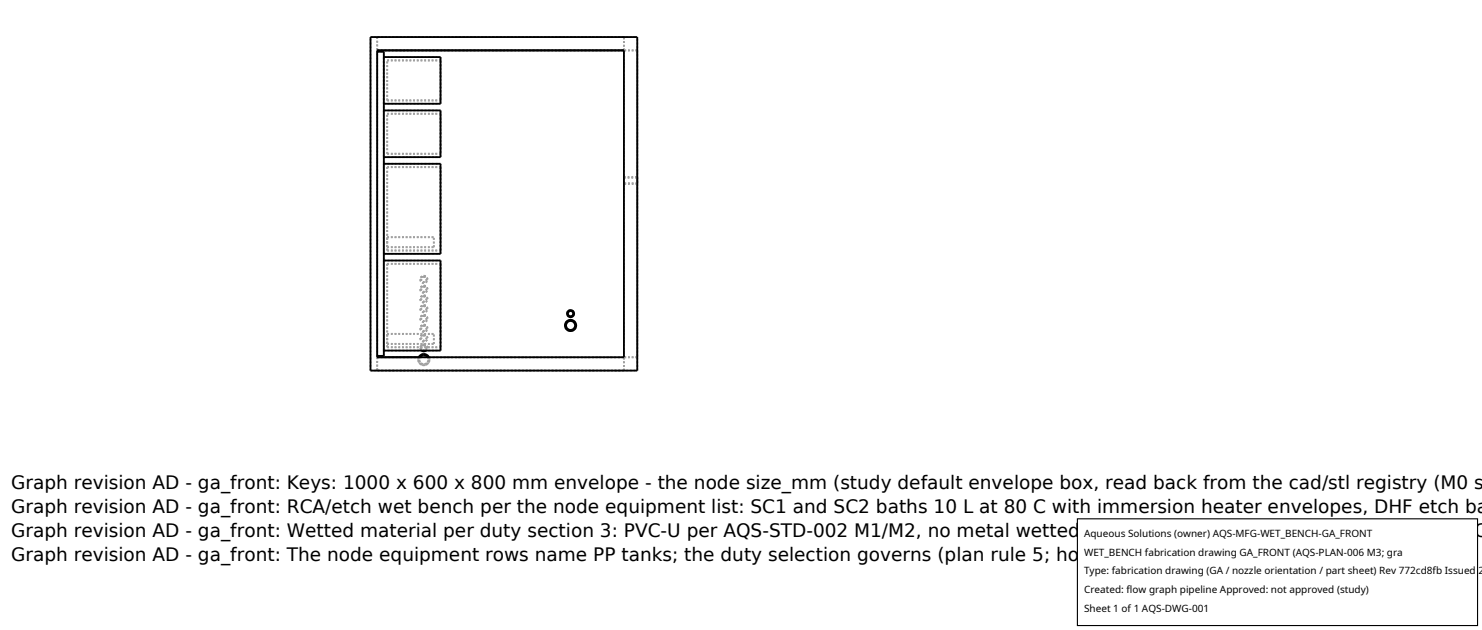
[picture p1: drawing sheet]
<svg xmlns="http://www.w3.org/2000/svg" width="212mm" height="90mm" viewBox="0 0 212 90" stroke-linecap="round" stroke-linejoin="round" font-family="sans-serif">
<defs><g id="words">
<g font-size="2.6">
<text x="1.6" y="69.8">Graph revision AD - ga_front: Keys: 1000 x 600 x 800 mm envelope - the node size_mm (study default envelope box, read back from the cad/stl registry (M0 s</text>
<text x="1.6" y="73.3">Graph revision AD - ga_front: RCA/etch wet bench per the node equipment list: SC1 and SC2 baths 10 L at 80 C with immersion heater envelopes, DHF etch ba</text>
<text x="1.6" y="76.7">Graph revision AD - ga_front: Wetted material per duty section 3: PVC-U per AQS-STD-002 M1/M2, no metal wetted part; above 60 C the thermoplastic is CPVC</text>
<text x="1.6" y="80.2">Graph revision AD - ga_front: The node equipment rows name PP tanks; the duty selection governs (plan rule 5; hold W12)</text>
</g>
<g font-size="1.4">
<text x="154.8" y="76.6">Aqueous Solutions (owner) AQS-MFG-WET_BENCH-GA_FRONT</text>
<text x="154.8" y="79.3">WET_BENCH fabrication drawing GA_FRONT (AQS-PLAN-006 M3; gra</text>
<text x="154.8" y="82">Type: fabrication drawing (GA / nozzle orientation / part sheet) Rev 772cd8fb Issued 2</text>
<text x="154.8" y="84.7">Created: flow graph pipeline Approved: not approved (study)</text>
<text x="154.8" y="87.4">Sheet 1 of 1 AQS-DWG-001</text>
</g>
</g></defs>
<g fill="none" stroke="#a0a0a0" stroke-width=".26" stroke-dasharray=".3 .3" stroke-linecap="butt">
<path d="M52.9 5.3h38.1M53.9 7.2h35.2M53.9 5.3v1.9M53.9 5.3h35.2M53.9 7.4h.9M54.8 14.8v-6.7M54.8 15.8h8.1M54.8 14.8h8.1M54.8 8.1h8.1M55.3 16.2h7.6M55.3 8.6h7.6M55.3 14.3h7.6"/>
<path d="M55.3 14.3v-5.7M62.9 14.8v-6.7M62.9 16.2v5.8M62.9 8.6v5.7M89.1 5.3h-35.2M89.1 7.2v-1.9M91 7.2v43.8M91 7.2h-1.9M54.8 36.2v-12.8M54.8 22.4v-6.6M54.8 37.2h8.1M54.8 36.2h8.1"/>
<path d="M54.8 23.4h8.1M54.8 22.4h8.1M55.3 37.7h7.6M55.3 23.9h7.6M55.3 35.8h7.6M55.3 35.8v-11.9M55.3 22h7.6M55.3 22v-5.8M55.3 35.3v-1.4M55.3 35.3h6.7M55.3 33.9h6.7M60.5 39.4l.4 .1 .1 .4-.1 .4-.4 .1-.4-.2-.1-.3 .2-.4 .3-.1"/>
<path d="M60.5 39.5l.3 .1 .1 .3-.1 .3-.3 .1-.2-.1-.1-.3 .1-.3 .2-.1M62 35.3v-1.4M62.9 36.2v-12.8M62.9 22.4v-6.6M62.9 37.7v11.9M62.9 23.9v11.9M89.1 25.3h1.9M89.1 25.3v1M89.1 26.3v-1M89.1 25.4h1.9M89.1 25.4v.7M89.1 26.1v-.7"/>
<path d="M91 25.3v1M91 26.3v-1M91 25.4v.7M91 26.1v-.7M91 26.3h-1.9M91 26.1h-1.9M52.9 52.9h38.1M52.9 52.9v-47.6M53.9 52.9h35.2M53.9 51h5.9M53.9 51v-43.8M53.9 51h35.2"/>
<path d="M53.9 51v1.9M53.9 50.8v-43.4M53.9 50.8h.9M54.8 50.8v-43.4M54.8 50.1v-12.9M54.8 50.1h8.1M55.3 49.6h7.6M55.3 49.6v-11.9M55.3 49.1v-1.4M55.3 49.1h6.7M55.3 47.7h6.7M59.8 51l.3-.3 .4-.1"/>
<path d="M59.8 51l-.1 .4 .1 .4 .3 .2 .4 .2 .4-.1 .3-.3 .1-.4v-.4M60 51l.2-.2 .3-.1M60 51h1.1M60 51l-.1 .3 .1 .4 .2 .2 .3 .1 .3-.1 .3-.2 .1-.4-.1-.3M60.2 50.1l-.2-.3 .1-.3 .1-.3h.3M60.5 50.6l.5 .1 .3 .3M60.5 50.7l.4 .1 .2 .2M60.5 49.2h.3l.2 .3v.3l-.1 .3M60.5 49.2l.4 .1 .1 .4-.1 .3-.4 .2-.3-.2-.2-.3 .1-.4 .4-.1M60.5 49.3l.3 .1 .1 .3-.1 .2-.3 .1-.2-.1-.1-.2 .1-.3 .2-.1M60.5 42.2l.4 .1 .1 .4-.1 .3-.4 .2-.3-.1-.2-.4 .1-.3 .4-.2M60.5 42.3l.3 .1 .1 .3-.1 .3-.3 .1-.2-.1-.1-.3 .1-.3 .2-.1"/>
<path d="M60.5 40.8l.4 .1 .1 .4-.1 .3-.4 .2-.3-.2-.2-.3 .2-.4 .3-.1M60.5 40.9l.3 .1 .1 .3-.1 .3-.3 .1-.2-.2-.1-.2 .1-.3 .2-.1M60.5 47.8l.4 .1 .1 .4-.1 .3-.4 .2-.3-.2-.2-.4 .2-.3 .3-.1M60.5 47.9l.3 .1 .1 .3-.1 .3h-.3l-.2-.1-.1-.2 .1-.3 .2-.1M60.5 46.4l.4 .1 .1 .4-.1 .3-.4 .2-.3-.2-.2-.4 .2-.3 .3-.1M60.5 46.5l.3 .1 .1 .3-.1 .2-.3 .1-.2-.1-.1-.2 .1-.3 .2-.1M60.5 45l.4 .1 .1 .4-.1 .3-.4 .2-.3-.2-.2-.4 .2-.3 .3-.1M60.5 45.1l.3 .1 .1 .3-.1 .2-.3 .2-.2-.2-.1-.2 .1-.3 .2-.1M60.5 43.6l.4 .1 .1 .4-.1 .3-.4 .2-.3-.2-.2-.4 .2-.3 .3-.1M60.5 43.7l.3 .1 .1 .3-.1 .3-.3 .1-.2-.2-.1-.2 .1-.3 .2-.1M61.1 51l.1 .3-.1 .4-.2 .2-.3 .1-.4-.1-.2-.2-.1-.4 .1-.3M61.3 51h27.8"/>
<path d="M61.3 51v.4l-.1 .4-.3 .3-.4 .1-.4-.2-.3-.2-.1-.4 .1-.4M62 49.1v-1.4M62.9 50.1v-12.9M81.5 45.7l-.6 .2-.2 .5 .2 .6 .5 .3 .6-.2 .3-.6-.2-.6-.6-.2M81.5 45.8l-.4 .2-.2 .4 .1 .5 .5 .2 .4-.1 .2-.5-.1-.5-.5-.2M81.5 44.3l-.4 .1-.1 .4 .1 .3 .4 .2 .3-.1 .2-.4-.1-.4-.4-.1M81.5 44.4l-.3 .1-.1 .3 .1 .2 .3 .2 .2-.1 .2-.3-.1-.3-.3-.1M89.1 52.9h-35.2M89.1 51v-43.8M89.1 52.9v-1.9M91 52.9v-47.6M91 51v-43.8"/>
<path d="M91 51h-1.9"/>
</g>
<g fill="none" stroke="#000" stroke-width=".26">
<path d="M52.9 5.3h38.1v47.6h-38.1zM53.9 7.2h35.2v43.8h-35.2zM53.9 7.4h.9v43.4h-.9M54.8 8.1h8.1v6.7h-8.1M54.8 15.8h8.1v6.6h-8.1M54.8 37.2h8.1v12.9h-8.1M54.8 23.4h8.1v12.8h-8.1M59.8 51l.3-.3 .4-.1 .5 .1 .3 .3M60 51l.2-.2 .3-.1 .3 .1 .3 .2M60.2 50.1l.3 .1 .4-.1"/>
<circle cx="81.5" cy="46.5" r=".8"/>
<circle cx="81.5" cy="44.8" r=".38"/>
<circle cx="81.5" cy="44.8" r=".51"/>
<circle cx="81.5" cy="46.5" r=".64"/>
</g>
<path d="M153.9 74.1h57.1v15.2h-57.1z" fill="#fff" stroke="#000" stroke-width=".16"/>
<use href="#words"/>
</svg>
